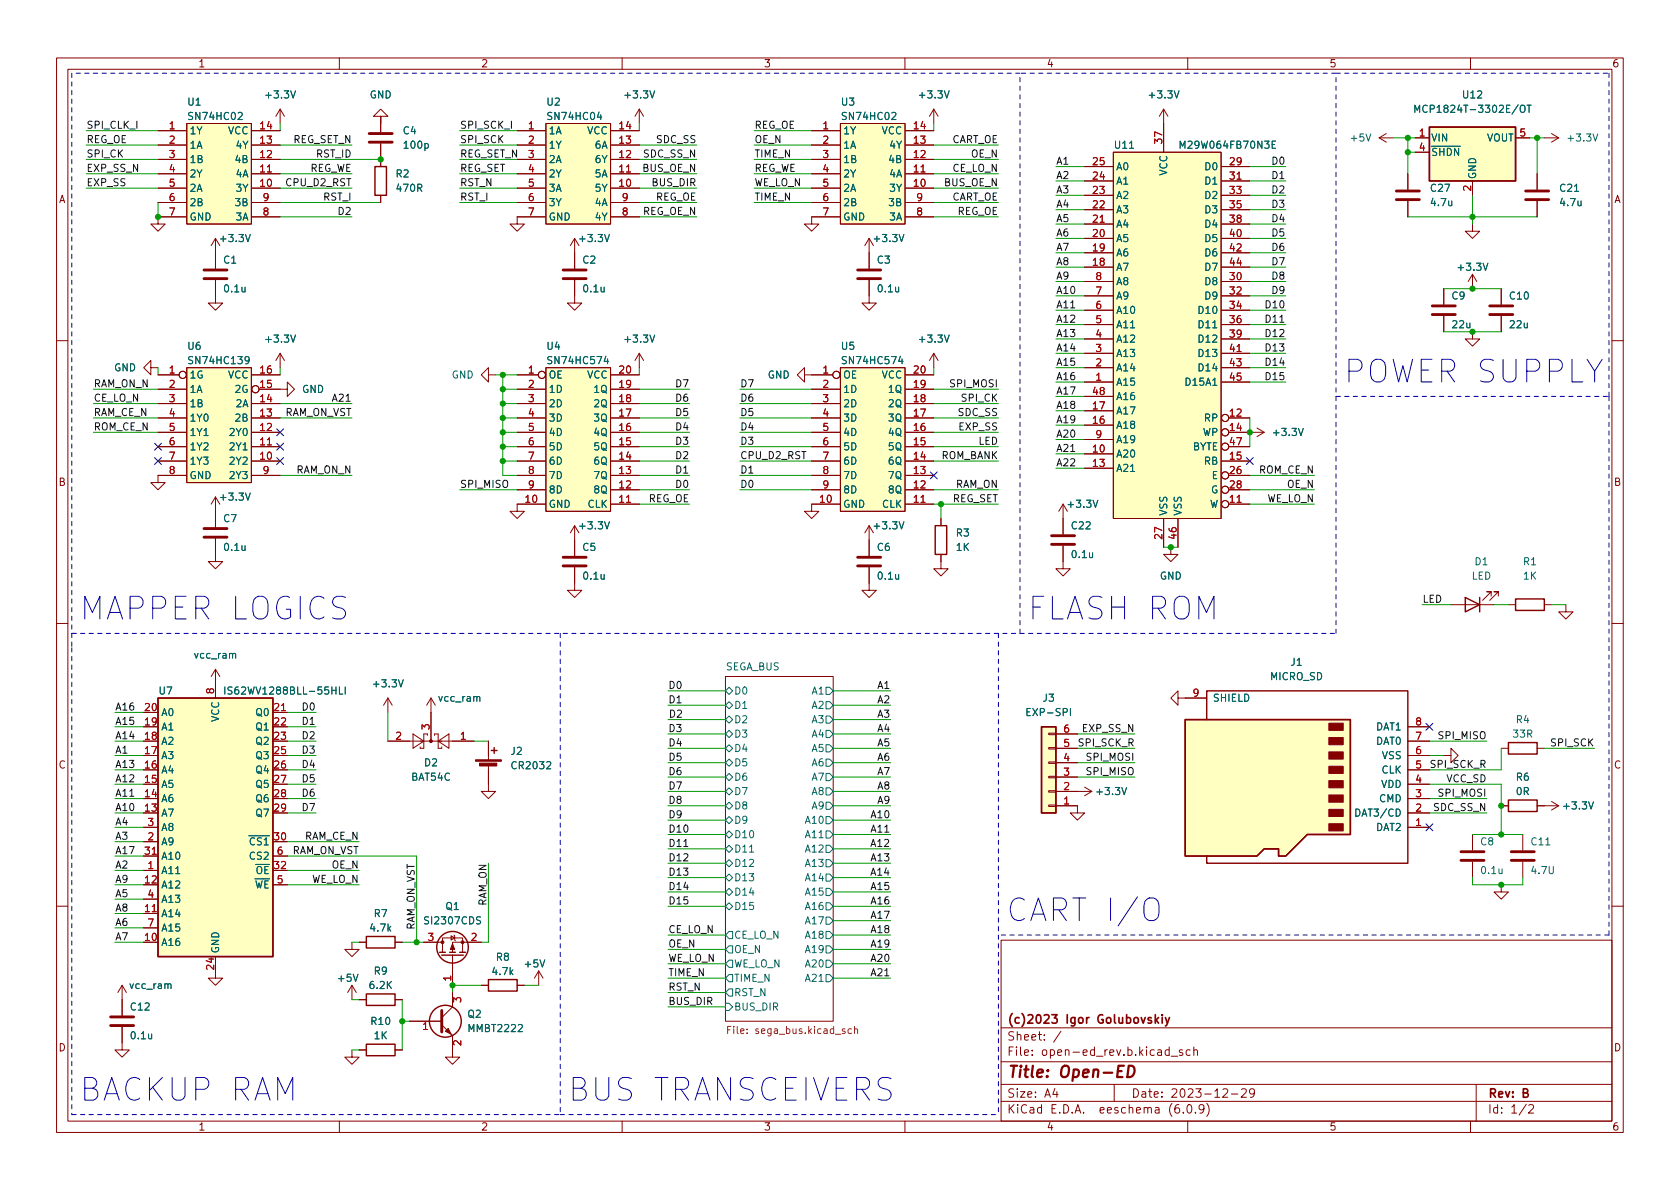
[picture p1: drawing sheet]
<svg xmlns="http://www.w3.org/2000/svg" width="297mm" height="210mm" viewBox="0 0 297 210" stroke-linecap="round" stroke-linejoin="round" font-family="sans-serif">
<defs><g id="words">
<g font-size="5.6" fill="#0000c2">
<text x="237.5" y="67.7">POWER SUPPLY</text>
<text x="14" y="109.6">MAPPER LOGICS</text>
<text x="181.6" y="109.6">FLASH ROM</text>
<text x="177.8" y="163">CART I/O</text>
<text x="14" y="194.7">BACKUP RAM</text>
<text x="100.3" y="194.7">BUS TRANSCEIVERS</text>
</g>
<text font-size="2.8" fill="#840000" x="178" y="190.6">Title: Open-ED</text>
<g font-size="2.1" fill="#840000">
<text x="178" y="184">Sheet: /</text>
<text x="178" y="181">(c)2023 Igor Golubovskiy</text>
<text x="178" y="186.7">File: open-ed_rev.b.kicad_sch</text>
<text x="178" y="196.9">KiCad E.D.A. eeschema (6.0.9)</text>
<text x="178" y="194.1">Size: A4</text>
<text x="200" y="194.1">Date: 2023-12-29</text>
<text x="263" y="194.1">Rev: B</text>
<text x="263" y="196.9">Id: 1/2</text>
</g>
<g font-size="1.8" fill="#840000">
<text x="35" y="11.9">1</text>
<text x="85" y="11.9">2</text>
<text x="135" y="11.9">3</text>
<text x="185" y="11.9">4</text>
<text x="235" y="11.9">5</text>
<text x="285" y="11.9">6</text>
<text x="10.3" y="35.9">A</text>
<text x="285.3" y="35.9">A</text>
<text x="10.3" y="85.9">B</text>
<text x="285.3" y="85.9">B</text>
<text x="10.3" y="135.9">C</text>
<text x="285.3" y="135.9">C</text>
<text x="10.3" y="185.9">D</text>
<text x="285.3" y="185.9">D</text>
<text x="35" y="199.9">1</text>
<text x="85" y="199.9">2</text>
<text x="135" y="199.9">3</text>
<text x="185" y="199.9">4</text>
<text x="235" y="199.9">5</text>
<text x="285" y="199.9">6</text>
</g>
<g font-size="1.8" fill="#006464">
<text x="47.2" y="17.4">+3.3V</text>
<text x="65.3" y="17.4">GND</text>
<text x="110.7" y="17.4">+3.3V</text>
<text x="162.8" y="17.4">+3.3V</text>
<text x="203.4" y="17.4">+3.3V</text>
<text x="258.7" y="17.4">U12</text>
<text x="33.2" y="18.7">U1</text>
<text x="33.4" y="23.7">1Y</text>
<text x="33.6" y="21.2">SN74HC02</text>
<text x="40.3" y="23.7">VCC</text>
<text x="71.3" y="23.7">C4</text>
<text x="96.7" y="18.7">U2</text>
<text x="96.9" y="23.7">1A</text>
<text x="97.1" y="21.2">SN74HC04</text>
<text x="103.8" y="23.7">VCC</text>
<text x="148.8" y="18.7">U3</text>
<text x="149" y="23.7">1Y</text>
<text x="149.2" y="21.2">SN74HC02</text>
<text x="155.9" y="23.7">VCC</text>
<text x="251.6" y="19.9">MCP1824T-3302E/OT</text>
<text x="33.4" y="26.3">1A</text>
<text x="33.4" y="28.8">1B</text>
<text x="41.8" y="28.8">4B</text>
<text x="41.9" y="26.3">4Y</text>
<text x="71.6" y="26.3">100p</text>
<text x="96.9" y="26.3">1Y</text>
<text x="96.9" y="28.8">2A</text>
<text x="105.3" y="26.3">6A</text>
<text x="105.4" y="28.8">6Y</text>
<text x="149" y="26.3">1A</text>
<text x="149" y="28.8">1B</text>
<text x="157.3" y="28.8">4B</text>
<text x="157.4" y="26.3">4Y</text>
<text x="197.2" y="26.3">U11</text>
<text x="209.2" y="26.3">M29W064FB70N3E</text>
<text x="239" y="25">+5V</text>
<text x="253" y="25">VIN</text>
<text x="253" y="27.6">~{SHDN}</text>
<text x="262.8" y="25">VOUT</text>
<text x="277.4" y="25">+3.3V</text>
<text x="33.4" y="31.4">2Y</text>
<text x="33.4" y="33.9">2A</text>
<text x="41.8" y="31.4">4A</text>
<text x="41.9" y="33.9">3Y</text>
<text x="70" y="31.4">R2</text>
<text x="70.3" y="33.9">470R</text>
<text x="96.9" y="31.4">2Y</text>
<text x="96.9" y="33.9">3A</text>
<text x="105.3" y="31.4">5A</text>
<text x="105.4" y="33.9">5Y</text>
<text x="149" y="31.4">2Y</text>
<text x="149" y="33.9">2A</text>
<text x="157.3" y="31.4">4A</text>
<text x="157.4" y="33.9">3Y</text>
<text x="197.3" y="35.2">A2</text>
<text x="197.3" y="32.6">A1</text>
<text x="197.3" y="30.1">A0</text>
<text x="206.4" y="31.1" transform="rotate(-90 206.4 31.1)">VCC</text>
<text x="213.2" y="30.1">D0</text>
<text x="213.2" y="32.6">D1</text>
<text x="213.2" y="35.2">D2</text>
<text x="253" y="33.9">C27</text>
<text x="261" y="31.7" transform="rotate(-90 261 31.7)">GND</text>
<text x="275.9" y="33.9">C21</text>
<text x="33.4" y="36.4">2B</text>
<text x="33.4" y="39">GND</text>
<text x="41.8" y="39">3A</text>
<text x="41.8" y="36.4">3B</text>
<text x="96.9" y="36.4">3Y</text>
<text x="96.9" y="39">GND</text>
<text x="105.3" y="36.4">4A</text>
<text x="105.4" y="39">4Y</text>
<text x="149" y="36.4">2B</text>
<text x="149" y="39">GND</text>
<text x="157.3" y="39">3A</text>
<text x="157.3" y="36.4">3B</text>
<text x="197.3" y="40.3">A4</text>
<text x="197.3" y="37.7">A3</text>
<text x="213.2" y="37.7">D3</text>
<text x="213.2" y="40.3">D4</text>
<text x="253.1" y="36.4">4.7u</text>
<text x="276" y="36.4">4.7u</text>
<text x="39.2" y="42.8">+3.3V</text>
<text x="39.6" y="46.6">C1</text>
<text x="102.7" y="42.8">+3.3V</text>
<text x="103.1" y="46.6">C2</text>
<text x="154.8" y="42.8">+3.3V</text>
<text x="155.1" y="46.6">C3</text>
<text x="197.3" y="47.9">A7</text>
<text x="197.3" y="45.3">A6</text>
<text x="197.3" y="42.8">A5</text>
<text x="213.2" y="42.8">D5</text>
<text x="213.2" y="45.3">D6</text>
<text x="213.2" y="47.9">D7</text>
<text x="258" y="47.9">+3.3V</text>
<text x="39.8" y="51.7">0.1u</text>
<text x="103.3" y="51.7">0.1u</text>
<text x="155.3" y="51.7">0.1u</text>
<text x="197.3" y="53">A9</text>
<text x="197.3" y="50.4">A8</text>
<text x="213.2" y="50.4">D8</text>
<text x="213.2" y="53">D9</text>
<text x="256.7" y="53">C9</text>
<text x="267" y="53">C10</text>
<text x="197.3" y="58">A11</text>
<text x="197.3" y="55.5">A10</text>
<text x="212.2" y="55.5">D10</text>
<text x="212.2" y="58">D11</text>
<text x="256.9" y="58">22u</text>
<text x="267" y="58">22u</text>
<text x="20.2" y="65.7">GND</text>
<text x="33.2" y="61.8">U6</text>
<text x="33.7" y="64.4">SN74HC139</text>
<text x="47.2" y="60.6">+3.3V</text>
<text x="96.7" y="61.8">U4</text>
<text x="97.2" y="64.4">SN74HC574</text>
<text x="110.7" y="60.6">+3.3V</text>
<text x="148.8" y="61.8">U5</text>
<text x="149.3" y="64.4">SN74HC574</text>
<text x="162.8" y="60.6">+3.3V</text>
<text x="197.3" y="65.7">A14</text>
<text x="197.3" y="63.1">A13</text>
<text x="197.3" y="60.6">A12</text>
<text x="212.2" y="60.6">D12</text>
<text x="212.2" y="63.1">D13</text>
<text x="212.2" y="65.7">D14</text>
<text x="33.4" y="66.9">1G</text>
<text x="33.4" y="69.5">1A</text>
<text x="40.3" y="66.9">VCC</text>
<text x="41.7" y="69.5">2G</text>
<text x="53.4" y="69.5">GND</text>
<text x="79.8" y="66.9">GND</text>
<text x="96.9" y="66.9">OE</text>
<text x="96.9" y="69.5">1D</text>
<text x="103.8" y="66.9">VCC</text>
<text x="105.2" y="69.5">1Q</text>
<text x="135.7" y="66.9">GND</text>
<text x="149" y="66.9">OE</text>
<text x="149" y="69.5">1D</text>
<text x="155.9" y="66.9">VCC</text>
<text x="157.2" y="69.5">1Q</text>
<text x="197.3" y="68.2">A15</text>
<text x="197.3" y="70.7">A16</text>
<text x="210" y="68.2">D15A1</text>
<text x="33.4" y="72">1B</text>
<text x="33.4" y="74.5">1Y0</text>
<text x="33.4" y="77.1">1Y1</text>
<text x="40.9" y="77.1">2Y0</text>
<text x="41.8" y="74.5">2B</text>
<text x="41.8" y="72">2A</text>
<text x="96.9" y="72">2D</text>
<text x="96.9" y="74.5">3D</text>
<text x="96.9" y="77.1">4D</text>
<text x="105.2" y="77.1">4Q</text>
<text x="105.2" y="74.5">3Q</text>
<text x="105.2" y="72">2Q</text>
<text x="149" y="72">2D</text>
<text x="149" y="74.5">3D</text>
<text x="149" y="77.1">4D</text>
<text x="157.2" y="77.1">4Q</text>
<text x="157.2" y="74.5">3Q</text>
<text x="157.2" y="72">2Q</text>
<text x="197.3" y="75.8">A18</text>
<text x="197.3" y="73.3">A17</text>
<text x="212.6" y="77.1">WP</text>
<text x="213" y="74.5">RP</text>
<text x="225.4" y="77.1">+3.3V</text>
<text x="33.4" y="79.6">1Y2</text>
<text x="33.4" y="82.2">1Y3</text>
<text x="40.9" y="82.2">2Y2</text>
<text x="40.9" y="79.6">2Y1</text>
<text x="96.9" y="79.6">5D</text>
<text x="96.9" y="82.2">6D</text>
<text x="105.2" y="82.2">6Q</text>
<text x="105.2" y="79.6">5Q</text>
<text x="149" y="79.6">5D</text>
<text x="149" y="82.2">6D</text>
<text x="157.2" y="82.2">6Q</text>
<text x="157.2" y="79.6">5Q</text>
<text x="197.3" y="80.9">A20</text>
<text x="197.3" y="83.4">A21</text>
<text x="197.3" y="78.4">A19</text>
<text x="210.8" y="79.6">BYTE</text>
<text x="212.9" y="82.2">RB</text>
<text x="33.4" y="84.7">GND</text>
<text x="39.2" y="88.5">+3.3V</text>
<text x="40.9" y="84.7">2Y3</text>
<text x="96.9" y="89.8">GND</text>
<text x="96.9" y="84.7">7D</text>
<text x="96.9" y="87.2">8D</text>
<text x="103.9" y="89.8">CLK</text>
<text x="105.2" y="87.2">8Q</text>
<text x="105.2" y="84.7">7Q</text>
<text x="149" y="89.8">GND</text>
<text x="149" y="84.7">7D</text>
<text x="149" y="87.2">8D</text>
<text x="156" y="89.8">CLK</text>
<text x="157.2" y="87.2">8Q</text>
<text x="157.2" y="84.7">7Q</text>
<text x="189.1" y="89.8">+3.3V</text>
<text x="213.8" y="89.8">W</text>
<text x="214.1" y="87.2">G</text>
<text x="214.3" y="84.7">E</text>
<text x="39.6" y="92.3">C7</text>
<text x="102.7" y="93.6">+3.3V</text>
<text x="154.8" y="93.6">+3.3V</text>
<text x="169.1" y="94.9">R3</text>
<text x="189.5" y="93.6">C22</text>
<text x="206.4" y="91.3" transform="rotate(-90 206.4 91.3)">VSS</text>
<text x="208.9" y="91.3" transform="rotate(-90 208.9 91.3)">VSS</text>
<text x="39.8" y="97.4">0.1u</text>
<text x="103.1" y="97.4">C5</text>
<text x="155.1" y="97.4">C6</text>
<text x="169.1" y="97.4">1K</text>
<text x="189.6" y="98.7">0.1u</text>
<text x="260.8" y="99.9">D1</text>
<text x="269.4" y="99.9">R1</text>
<text x="103.3" y="102.5">0.1u</text>
<text x="155.3" y="102.5">0.1u</text>
<text x="205" y="102.5">GND</text>
<text x="260.2" y="102.5">LED</text>
<text x="269.4" y="102.5">1K</text>
<text x="34.5" y="116.5">vcc_ram</text>
<text x="128.2" y="118.5">SEGA_BUS</text>
<text x="228.3" y="117.7">J1</text>
<text x="28.2" y="122.8">U7</text>
<text x="40.8" y="122.8">IS62WV1288BLL-55HLI</text>
<text x="66.2" y="121.5">+3.3V</text>
<text x="77.7" y="124.1">vcc_ram</text>
<text x="129.7" y="122.8">D0</text>
<text x="129.7" y="125.3">D1</text>
<text x="143.6" y="125.3">A2</text>
<text x="143.6" y="122.8">A1</text>
<text x="184.4" y="124.1">J3</text>
<text x="214.4" y="124.1">SHIELD</text>
<text x="224.6" y="120.3">MICRO_SD</text>
<text x="28.4" y="131.7">A2</text>
<text x="28.4" y="129.2">A1</text>
<text x="28.4" y="126.6">A0</text>
<text x="38.7" y="127.7" transform="rotate(-90 38.7 127.7)">VCC</text>
<text x="45.4" y="126.6">Q0</text>
<text x="45.4" y="129.2">Q1</text>
<text x="45.4" y="131.7">Q2</text>
<text x="129.7" y="130.4">D3</text>
<text x="129.7" y="127.9">D2</text>
<text x="143.6" y="130.4">A4</text>
<text x="143.6" y="127.9">A3</text>
<text x="181.9" y="126.6">EXP-SPI</text>
<text x="243.3" y="131.7">DAT0</text>
<text x="243.3" y="129.2">DAT1</text>
<text x="267.6" y="130.4">33R</text>
<text x="268.1" y="127.9">R4</text>
<text x="28.4" y="136.8">A4</text>
<text x="28.4" y="134.2">A3</text>
<text x="45.4" y="134.2">Q3</text>
<text x="45.4" y="136.8">Q4</text>
<text x="75.1" y="135.5">D2</text>
<text x="90.4" y="133.5">J2</text>
<text x="90.7" y="136">CR2032</text>
<text x="129.7" y="135.5">D5</text>
<text x="129.7" y="133">D4</text>
<text x="143.6" y="135.5">A6</text>
<text x="143.6" y="133">A5</text>
<text x="244.3" y="136.8">CLK</text>
<text x="244.4" y="134.2">VSS</text>
<text x="28.4" y="141.9">A6</text>
<text x="28.4" y="139.3">A5</text>
<text x="45.4" y="139.3">Q5</text>
<text x="45.4" y="141.9">Q6</text>
<text x="72.8" y="138">BAT54C</text>
<text x="129.7" y="143.1">D8</text>
<text x="129.7" y="138">D6</text>
<text x="129.7" y="140.6">D7</text>
<text x="143.6" y="143.1">A9</text>
<text x="143.6" y="140.6">A8</text>
<text x="143.6" y="138">A7</text>
<text x="194.1" y="140.6">+3.3V</text>
<text x="243.9" y="141.9">CMD</text>
<text x="244.2" y="139.3">VDD</text>
<text x="268.1" y="138">R6</text>
<text x="268.1" y="140.6">0R</text>
<text x="276.7" y="143.1">+3.3V</text>
<text x="28.4" y="144.4">A7</text>
<text x="28.4" y="149.5">A9</text>
<text x="28.4" y="146.9">A8</text>
<text x="42.9" y="149.5">~{CS1}</text>
<text x="45.4" y="144.4">Q7</text>
<text x="129.7" y="145.7">D9</text>
<text x="129.7" y="148.2">D10</text>
<text x="142.6" y="148.2">A11</text>
<text x="142.6" y="145.7">A10</text>
<text x="240.2" y="144.4">DAT3/CD</text>
<text x="243.3" y="146.9">DAT2</text>
<text x="261.8" y="149.5">C8</text>
<text x="270.8" y="149.5">C11</text>
<text x="28.4" y="154.6">A11</text>
<text x="28.4" y="152">A10</text>
<text x="43.8" y="154.6">~{OE}</text>
<text x="44.3" y="152">CS2</text>
<text x="129.7" y="150.7">D11</text>
<text x="129.7" y="153.3">D12</text>
<text x="129.7" y="155.8">D13</text>
<text x="142.6" y="150.7">A12</text>
<text x="142.6" y="153.3">A13</text>
<text x="142.6" y="155.8">A14</text>
<text x="262" y="154.6">0.1u</text>
<text x="270.9" y="154.6">4.7U</text>
<text x="28.4" y="157.1">A12</text>
<text x="28.4" y="159.6">A13</text>
<text x="43.5" y="157.1">~{WE}</text>
<text x="78.8" y="160.9">Q1</text>
<text x="129.7" y="158.4">D14</text>
<text x="129.7" y="160.9">D15</text>
<text x="142.6" y="158.4">A15</text>
<text x="142.6" y="160.9">A16</text>
<text x="28.4" y="167.3">A16</text>
<text x="28.4" y="162.2">A14</text>
<text x="28.4" y="164.7">A15</text>
<text x="65.6" y="164.7">4.7k</text>
<text x="66.2" y="162.2">R7</text>
<text x="75.3" y="163.4">SI2307CDS</text>
<text x="129.7" y="166">CE_LO_N</text>
<text x="142.6" y="166">A18</text>
<text x="142.6" y="163.4">A17</text>
<text x="38.7" y="168.7" transform="rotate(-90 38.7 168.7)">GND</text>
<text x="59.9" y="173.6">+5V</text>
<text x="66.2" y="172.3">R9</text>
<text x="87.2" y="172.4">4.7k</text>
<text x="87.8" y="169.9">R8</text>
<text x="92.9" y="171.1">+5V</text>
<text x="129.7" y="173.6">TIME_N</text>
<text x="129.7" y="171.1">WE_LO_N</text>
<text x="129.7" y="168.5">OE_N</text>
<text x="142.6" y="171.1">A20</text>
<text x="142.6" y="173.6">A21</text>
<text x="142.6" y="168.5">A19</text>
<text x="23.1" y="174.9">vcc_ram</text>
<text x="23.2" y="178.7">C12</text>
<text x="65.4" y="174.9">6.2K</text>
<text x="82.7" y="180">Q2</text>
<text x="129.7" y="176.1">RST_N</text>
<text x="129.7" y="178.7">BUS_DIR</text>
<text x="23.3" y="183.8">0.1u</text>
<text x="65.7" y="181.2">R10</text>
<text x="66.2" y="183.8">1K</text>
<text x="83" y="182.5">MMBT2222</text>
</g>
<g font-size="1.8" fill="#0f0f0f">
<text x="15.2" y="22.8">SPI_CLK_I</text>
<text x="81.3" y="22.8">SPI_SCK_I</text>
<text x="133.3" y="22.8">REG_OE</text>
<text x="15.2" y="27.8">SPI_CK</text>
<text x="15.2" y="25.3">REG_OE</text>
<text x="51.7" y="25.3">REG_SET_N</text>
<text x="55.9" y="27.8">RST_ID</text>
<text x="81.3" y="25.3">SPI_SCK</text>
<text x="81.3" y="27.8">REG_SET_N</text>
<text x="113.9" y="27.8">SDC_SS_N</text>
<text x="116.1" y="25.3">SDC_SS</text>
<text x="133.3" y="27.8">TIME_N</text>
<text x="133.3" y="25.3">OE_N</text>
<text x="168.1" y="25.3">CART_OE</text>
<text x="171.7" y="27.8">OE_N</text>
<text x="186.7" y="29.1">A1</text>
<text x="225.1" y="29.1">D0</text>
<text x="15.2" y="30.4">EXP_SS_N</text>
<text x="15.2" y="32.9">EXP_SS</text>
<text x="50.7" y="32.9">CPU_D2_RST</text>
<text x="54.6" y="30.4">REG_WE</text>
<text x="57.2" y="35.5">RST_I</text>
<text x="81.3" y="30.4">REG_SET</text>
<text x="81.3" y="32.9">RST_N</text>
<text x="81.3" y="35.5">RST_I</text>
<text x="113.7" y="30.4">BUS_OE_N</text>
<text x="115.4" y="32.9">BUS_DIR</text>
<text x="115.8" y="35.5">REG_OE</text>
<text x="133.3" y="35.5">TIME_N</text>
<text x="133.3" y="32.9">WE_LO_N</text>
<text x="133.3" y="30.4">REG_WE</text>
<text x="167" y="32.9">BUS_OE_N</text>
<text x="168.1" y="35.5">CART_OE</text>
<text x="168.4" y="30.4">CE_LO_N</text>
<text x="186.7" y="34.2">A3</text>
<text x="186.7" y="31.6">A2</text>
<text x="225.1" y="31.6">D1</text>
<text x="225.1" y="34.2">D2</text>
<text x="60" y="38">D2</text>
<text x="113.6" y="38">REG_OE_N</text>
<text x="169.2" y="38">REG_OE</text>
<text x="186.7" y="41.8">A6</text>
<text x="186.7" y="39.3">A5</text>
<text x="186.7" y="36.7">A4</text>
<text x="225.1" y="41.8">D5</text>
<text x="225.1" y="39.3">D4</text>
<text x="225.1" y="36.7">D3</text>
<text x="186.7" y="44.3">A7</text>
<text x="186.7" y="46.9">A8</text>
<text x="225.1" y="44.3">D6</text>
<text x="225.1" y="46.9">D7</text>
<text x="186.7" y="52">A10</text>
<text x="186.7" y="49.4">A9</text>
<text x="225.1" y="52">D9</text>
<text x="225.1" y="49.4">D8</text>
<text x="186.7" y="59.6">A13</text>
<text x="186.7" y="57">A12</text>
<text x="186.7" y="54.5">A11</text>
<text x="224.1" y="54.5">D10</text>
<text x="224.1" y="59.6">D12</text>
<text x="224.1" y="57">D11</text>
<text x="186.7" y="62.1">A14</text>
<text x="186.7" y="64.7">A15</text>
<text x="224.1" y="64.7">D14</text>
<text x="224.1" y="62.1">D13</text>
<text x="16.5" y="68.5">RAM_ON_N</text>
<text x="16.5" y="71">CE_LO_N</text>
<text x="59" y="71">A21</text>
<text x="119.7" y="71">D6</text>
<text x="119.7" y="68.5">D7</text>
<text x="130.8" y="71">D6</text>
<text x="130.8" y="68.5">D7</text>
<text x="168.2" y="68.5">SPI_MOSI</text>
<text x="170.1" y="71">SPI_CK</text>
<text x="186.7" y="69.7">A17</text>
<text x="186.7" y="67.2">A16</text>
<text x="224.1" y="67.2">D15</text>
<text x="16.5" y="73.6">RAM_CE_N</text>
<text x="16.5" y="76.1">ROM_CE_N</text>
<text x="50.1" y="73.6">RAM_ON_VST</text>
<text x="119.7" y="76.1">D4</text>
<text x="119.7" y="73.6">D5</text>
<text x="130.8" y="76.1">D4</text>
<text x="130.8" y="73.6">D5</text>
<text x="169.5" y="73.6">SDC_SS</text>
<text x="169.6" y="76.1">EXP_SS</text>
<text x="186.7" y="77.4">A20</text>
<text x="186.7" y="72.3">A18</text>
<text x="186.7" y="74.8">A19</text>
<text x="52.3" y="83.7">RAM_ON_N</text>
<text x="119.7" y="78.6">D3</text>
<text x="119.7" y="83.7">D1</text>
<text x="119.7" y="81.2">D2</text>
<text x="130.8" y="83.7">D1</text>
<text x="130.8" y="81.2">CPU_D2_RST</text>
<text x="130.8" y="78.6">D3</text>
<text x="166.3" y="81.2">ROM_BANK</text>
<text x="173" y="78.6">LED</text>
<text x="186.7" y="82.4">A22</text>
<text x="186.7" y="79.9">A21</text>
<text x="222.6" y="83.7">ROM_CE_N</text>
<text x="81.3" y="86.3">SPI_MISO</text>
<text x="114.5" y="88.8">REG_OE</text>
<text x="119.7" y="86.3">D0</text>
<text x="130.8" y="86.3">D0</text>
<text x="168.3" y="88.8">REG_SET</text>
<text x="168.9" y="86.3">RAM_ON</text>
<text x="223.9" y="88.8">WE_LO_N</text>
<text x="227.6" y="86.3">OE_N</text>
<text x="251.5" y="106.6">LED</text>
<text x="20.3" y="125.6">A16</text>
<text x="53.6" y="125.6">D0</text>
<text x="118.1" y="124.4">D1</text>
<text x="118.1" y="121.8">D0</text>
<text x="155.2" y="124.4">A2</text>
<text x="155.2" y="121.8">A1</text>
<text x="20.3" y="130.7">A14</text>
<text x="20.3" y="128.2">A15</text>
<text x="53.6" y="130.7">D2</text>
<text x="53.6" y="128.2">D1</text>
<text x="118.1" y="132">D4</text>
<text x="118.1" y="129.4">D3</text>
<text x="118.2" y="126.9">D2</text>
<text x="155.2" y="129.4">A4</text>
<text x="155.2" y="132">A5</text>
<text x="155.2" y="126.9">A3</text>
<text x="190.8" y="132">SPI_SCK_R</text>
<text x="191.5" y="129.4">EXP_SS_N</text>
<text x="254.5" y="130.7">SPI_MISO</text>
<text x="274.4" y="132">SPI_SCK</text>
<text x="20.3" y="135.8">A13</text>
<text x="20.3" y="133.2">A1</text>
<text x="53.6" y="135.8">D4</text>
<text x="53.6" y="133.2">D3</text>
<text x="118.1" y="134.5">D5</text>
<text x="118.1" y="137.1">D6</text>
<text x="155.2" y="137.1">A7</text>
<text x="155.2" y="134.5">A6</text>
<text x="192.3" y="134.5">SPI_MOSI</text>
<text x="192.3" y="137.1">SPI_MISO</text>
<text x="253.1" y="135.8">SPI_SCK_R</text>
<text x="20.3" y="140.9">A11</text>
<text x="20.3" y="138.3">A12</text>
<text x="20.3" y="143.4">A10</text>
<text x="53.6" y="138.3">D5</text>
<text x="53.6" y="140.9">D6</text>
<text x="53.6" y="143.4">D7</text>
<text x="118.1" y="139.6">D7</text>
<text x="118.1" y="142.1">D8</text>
<text x="155.2" y="139.6">A8</text>
<text x="155.2" y="142.1">A9</text>
<text x="253.6" y="143.4">SDC_SS_N</text>
<text x="254.5" y="140.9">SPI_MOSI</text>
<text x="255.7" y="138.3">VCC_SD</text>
<text x="20.3" y="148.5">A3</text>
<text x="20.3" y="145.9">A4</text>
<text x="53.8" y="148.5">RAM_CE_N</text>
<text x="118.1" y="147.2">D10</text>
<text x="118.1" y="144.7">D9</text>
<text x="118.1" y="149.8">D11</text>
<text x="154.2" y="149.8">A12</text>
<text x="154.2" y="147.2">A11</text>
<text x="154.2" y="144.7">A10</text>
<text x="20.3" y="153.6">A2</text>
<text x="20.3" y="151">A17</text>
<text x="51.4" y="151">RAM_ON_VST</text>
<text x="58.7" y="153.6">OE_N</text>
<text x="118.1" y="152.3">D12</text>
<text x="118.1" y="154.8">D13</text>
<text x="154.2" y="154.8">A14</text>
<text x="154.2" y="152.3">A13</text>
<text x="20.3" y="158.6">A5</text>
<text x="20.3" y="156.1">A9</text>
<text x="20.3" y="161.2">A8</text>
<text x="54.9" y="156.1">WE_LO_N</text>
<text x="86" y="160.3" transform="rotate(-90 86 160.3)">RAM_ON</text>
<text x="118.1" y="157.4">D14</text>
<text x="118.1" y="159.9">D15</text>
<text x="154.2" y="157.4">A15</text>
<text x="154.2" y="159.9">A16</text>
<text x="20.3" y="166.3">A7</text>
<text x="20.3" y="163.7">A6</text>
<text x="73.3" y="164.7" transform="rotate(-90 73.3 164.7)">RAM_ON_VST</text>
<text x="118.1" y="165">CE_LO_N</text>
<text x="118.1" y="167.5">OE_N</text>
<text x="154.2" y="162.5">A17</text>
<text x="154.2" y="165">A18</text>
<text x="154.2" y="167.5">A19</text>
<text x="118.1" y="172.6">TIME_N</text>
<text x="118.1" y="170.1">WE_LO_N</text>
<text x="154.2" y="172.6">A21</text>
<text x="154.2" y="170.1">A20</text>
<text x="118.1" y="175.2">RST_N</text>
<text x="118.1" y="177.7">BUS_DIR</text>
</g>
<g font-size="1.8" fill="#a90000">
<text x="29.9" y="22.9">1</text>
<text x="46" y="22.9">14</text>
<text x="93.4" y="22.9">1</text>
<text x="109.5" y="22.9">14</text>
<text x="145.5" y="22.9">1</text>
<text x="161.6" y="22.9">14</text>
<text x="29.9" y="25.4">2</text>
<text x="29.9" y="27.9">3</text>
<text x="46" y="27.9">12</text>
<text x="46" y="25.4">13</text>
<text x="93.4" y="25.4">2</text>
<text x="93.4" y="27.9">3</text>
<text x="109.5" y="27.9">12</text>
<text x="109.5" y="25.4">13</text>
<text x="145.5" y="25.4">2</text>
<text x="145.5" y="27.9">3</text>
<text x="161.6" y="27.9">12</text>
<text x="161.6" y="25.4">13</text>
<text x="193.3" y="29.2">25</text>
<text x="205.5" y="25.3" transform="rotate(-90 205.5 25.3)">37</text>
<text x="217.5" y="29.2">29</text>
<text x="251" y="24.1">1</text>
<text x="251" y="26.7">4</text>
<text x="268.7" y="24.1">5</text>
<text x="29.9" y="30.5">4</text>
<text x="29.9" y="33">5</text>
<text x="29.9" y="35.6">6</text>
<text x="46" y="33">10</text>
<text x="46" y="30.5">11</text>
<text x="46.5" y="35.6">9</text>
<text x="93.4" y="30.5">4</text>
<text x="93.4" y="33">5</text>
<text x="93.4" y="35.6">6</text>
<text x="109.5" y="33">10</text>
<text x="109.5" y="30.5">11</text>
<text x="110" y="35.6">9</text>
<text x="145.5" y="30.5">4</text>
<text x="145.5" y="33">5</text>
<text x="145.5" y="35.6">6</text>
<text x="161.6" y="33">10</text>
<text x="161.6" y="30.5">11</text>
<text x="162.1" y="35.6">9</text>
<text x="193.3" y="34.3">23</text>
<text x="193.3" y="31.7">24</text>
<text x="217.5" y="31.7">31</text>
<text x="217.5" y="34.3">33</text>
<text x="260.1" y="33.8" transform="rotate(-90 260.1 33.8)">2</text>
<text x="29.9" y="38.1">7</text>
<text x="46.5" y="38.1">8</text>
<text x="93.4" y="38.1">7</text>
<text x="110" y="38.1">8</text>
<text x="145.5" y="38.1">7</text>
<text x="162.1" y="38.1">8</text>
<text x="193.3" y="41.9">20</text>
<text x="193.3" y="39.4">21</text>
<text x="193.3" y="36.8">22</text>
<text x="217.5" y="36.8">35</text>
<text x="217.5" y="39.4">38</text>
<text x="217.5" y="41.9">40</text>
<text x="193.3" y="47">18</text>
<text x="193.3" y="44.4">19</text>
<text x="217.5" y="44.4">42</text>
<text x="217.5" y="47">44</text>
<text x="193.8" y="52.1">7</text>
<text x="193.8" y="49.5">8</text>
<text x="217.5" y="49.5">30</text>
<text x="217.5" y="52.1">32</text>
<text x="193.8" y="59.7">4</text>
<text x="193.8" y="57.1">5</text>
<text x="193.8" y="54.6">6</text>
<text x="217.5" y="54.6">34</text>
<text x="217.5" y="57.1">36</text>
<text x="217.5" y="59.7">39</text>
<text x="193.8" y="64.8">2</text>
<text x="193.8" y="62.2">3</text>
<text x="217.5" y="62.2">41</text>
<text x="217.5" y="64.8">43</text>
<text x="29.9" y="66">1</text>
<text x="29.9" y="68.6">2</text>
<text x="29.9" y="71.1">3</text>
<text x="46" y="71.1">14</text>
<text x="46" y="68.6">15</text>
<text x="46" y="66">16</text>
<text x="93.4" y="66">1</text>
<text x="93.4" y="68.6">2</text>
<text x="93.4" y="71.1">3</text>
<text x="109.5" y="71.1">18</text>
<text x="109.5" y="68.6">19</text>
<text x="109.5" y="66">20</text>
<text x="145.5" y="66">1</text>
<text x="145.5" y="68.6">2</text>
<text x="145.5" y="71.1">3</text>
<text x="161.6" y="71.1">18</text>
<text x="161.6" y="68.6">19</text>
<text x="161.6" y="66">20</text>
<text x="193.3" y="69.8">48</text>
<text x="193.8" y="67.3">1</text>
<text x="217.5" y="67.3">45</text>
<text x="29.9" y="73.7">4</text>
<text x="29.9" y="76.2">5</text>
<text x="46" y="76.2">12</text>
<text x="46" y="73.7">13</text>
<text x="93.4" y="73.7">4</text>
<text x="93.4" y="76.2">5</text>
<text x="109.5" y="76.2">16</text>
<text x="109.5" y="73.7">17</text>
<text x="145.5" y="73.7">4</text>
<text x="145.5" y="76.2">5</text>
<text x="161.6" y="76.2">16</text>
<text x="161.6" y="73.7">17</text>
<text x="193.3" y="74.9">16</text>
<text x="193.3" y="72.4">17</text>
<text x="193.8" y="77.5">9</text>
<text x="217.5" y="73.7">12</text>
<text x="217.5" y="76.2">14</text>
<text x="29.9" y="78.7">6</text>
<text x="29.9" y="81.3">7</text>
<text x="29.9" y="83.8">8</text>
<text x="46" y="81.3">10</text>
<text x="46" y="78.7">11</text>
<text x="46.5" y="83.8">9</text>
<text x="93.4" y="78.7">6</text>
<text x="93.4" y="81.3">7</text>
<text x="93.4" y="83.8">8</text>
<text x="109.5" y="83.8">13</text>
<text x="109.5" y="81.3">14</text>
<text x="109.5" y="78.7">15</text>
<text x="145.5" y="78.7">6</text>
<text x="145.5" y="81.3">7</text>
<text x="145.5" y="83.8">8</text>
<text x="161.6" y="83.8">13</text>
<text x="161.6" y="81.3">14</text>
<text x="161.6" y="78.7">15</text>
<text x="193.3" y="80">10</text>
<text x="193.3" y="82.5">13</text>
<text x="217.5" y="81.3">15</text>
<text x="217.5" y="83.8">26</text>
<text x="217.5" y="78.7">47</text>
<text x="93" y="88.9">10</text>
<text x="93.4" y="86.4">9</text>
<text x="109.5" y="88.9">11</text>
<text x="109.5" y="86.4">12</text>
<text x="145" y="88.9">10</text>
<text x="145.5" y="86.4">9</text>
<text x="161.6" y="88.9">11</text>
<text x="161.6" y="86.4">12</text>
<text x="217.5" y="88.9">11</text>
<text x="217.5" y="86.4">28</text>
<text x="205.5" y="95.3" transform="rotate(-90 205.5 95.3)">27</text>
<text x="208" y="95.3" transform="rotate(-90 208 95.3)">46</text>
<text x="25.7" y="125.7">20</text>
<text x="37.8" y="122.7" transform="rotate(-90 37.8 122.7)">8</text>
<text x="48.5" y="125.7">21</text>
<text x="211" y="123.2">9</text>
<text x="25.7" y="130.8">18</text>
<text x="25.7" y="128.3">19</text>
<text x="48.5" y="128.3">22</text>
<text x="48.5" y="130.8">23</text>
<text x="70" y="130.8">2</text>
<text x="75.9" y="129" transform="rotate(-90 75.9 129)">3</text>
<text x="81.4" y="130.8">1</text>
<text x="188.1" y="129.5">6</text>
<text x="250.3" y="130.8">7</text>
<text x="250.3" y="128.3">8</text>
<text x="25.7" y="135.9">16</text>
<text x="25.7" y="133.3">17</text>
<text x="48.5" y="133.3">25</text>
<text x="48.5" y="135.9">26</text>
<text x="188.1" y="137.2">3</text>
<text x="188.1" y="134.6">4</text>
<text x="188.1" y="132.1">5</text>
<text x="250.3" y="135.9">5</text>
<text x="250.3" y="133.3">6</text>
<text x="25.7" y="143.5">13</text>
<text x="25.7" y="141">14</text>
<text x="25.7" y="138.4">15</text>
<text x="48.5" y="138.4">27</text>
<text x="48.5" y="141">28</text>
<text x="48.5" y="143.5">29</text>
<text x="188.1" y="142.2">1</text>
<text x="188.1" y="139.7">2</text>
<text x="250.3" y="143.5">2</text>
<text x="250.3" y="141">3</text>
<text x="250.3" y="138.4">4</text>
<text x="26.2" y="148.6">2</text>
<text x="26.2" y="146">3</text>
<text x="48.5" y="148.6">30</text>
<text x="250.3" y="146">1</text>
<text x="25.7" y="151.1">31</text>
<text x="26.2" y="153.7">1</text>
<text x="48.5" y="153.7">32</text>
<text x="49" y="151.1">6</text>
<text x="25.7" y="161.3">11</text>
<text x="25.7" y="156.2">12</text>
<text x="26.2" y="158.7">4</text>
<text x="49" y="156.2">5</text>
<text x="25.7" y="166.4">10</text>
<text x="26.2" y="163.8">7</text>
<text x="75.7" y="166.4">3</text>
<text x="83.3" y="166.4">2</text>
<text x="37.8" y="171.4" transform="rotate(-90 37.8 171.4)">24</text>
<text x="79.8" y="173.5" transform="rotate(-90 79.8 173.5)">1</text>
<text x="81.5" y="177.3" transform="rotate(-90 81.5 177.3)">3</text>
<text x="74.8" y="182.1">1</text>
<text x="81.5" y="184.9" transform="rotate(-90 81.5 184.9)">2</text>
</g>
<text font-size="1.8" fill="#725600" x="129.5" y="182.8">File: sega_bus.kicad_sch</text>
</g></defs>
<g fill="none" stroke="#840000" stroke-width=".18">
<path d="M10 10.2h277v190.1h-277zM12 12.2h273v186.1h-273zM49.5 19.3l-.7 1.3M49.5 19.3v2.5M49.5 19.3l.8 1.3M60 10.2v2M110 10.2v2M113 19.3v2.5M113 19.3l-.7 1.3M113 19.3l.8 1.3M160 10.2v2M165.1 19.3l-.8 1.3"/>
<path d="M165.1 19.3v2.5M165.1 19.3l.8 1.3M205.7 19.3v7.5M205.7 19.3l-.7 1.3M205.7 19.3l.8 1.3M210 10.2v2M260 10.2v2M27.9 23.1h5M27.9 33.3h5M27.9 30.7h5M27.9 28.2h5M27.9 25.6h5"/>
<path d="M27.9 35.8h5M32.9 38.3h-5v1.3h1.3l-1.3 1.3-1.2-1.3h1.2M33 21.8h11.4v17.8h-11.4zM44.5 23.1h5M44.5 33.3h5M44.5 30.7h5M44.5 28.2h5M44.5 25.6h5M44.5 35.8h5M44.5 38.3h5M67.3 21.8v-1.2h-1.3l1.3-1.3 1.3 1.3h-1.3v2.8M67.3 25.4v4.1"/>
<path d="M67.3 34.5v1.3M91.4 23.1h5M91.4 33.3h5M91.4 30.7h5M91.4 28.2h5M91.4 25.6h5M91.4 35.8h5M96.4 38.3h-5v1.3h1.3l-1.3 1.3-1.2-1.3h1.2M96.5 21.8h11.4v17.8h-11.4zM108 23.1h5M108 33.3h5M108 30.7h5"/>
<path d="M108 28.2h5M108 25.6h5M108 35.8h5M108 38.3h5M143.5 23.1h5M143.5 33.3h5M143.5 30.7h5M143.5 28.2h5M143.5 25.6h5M143.5 35.8h5M148.5 38.3h-5v1.3h1.3l-1.3 1.3-1.3-1.3h1.3M148.6 21.8h11.4v17.8h-11.4z"/>
<path d="M160.1 23.1h5M160.1 33.3h5M160.1 30.7h5M160.1 28.2h5M160.1 25.6h5M160.1 35.8h5M160.1 38.3h5M191.8 39.6h5M191.8 37.1h5M191.8 34.5h5M191.8 32h5M191.8 29.5h5"/>
<path d="M196.8 26.9h19.1v64.8h-19.1zM216 39.6h5M216 37.1h5M216 34.5h5M216 32h5M216 29.5h5M243.8 24.4h2.6M243.8 24.4l1.3 .7M245.1 23.6l-1.3 .8M248.9 30.7v2.8M248.9 35.6v2.7M250.2 24.4h2.5"/>
<path d="M250.2 26.9h2.5M260.3 39.6v1.3h1.3l-1.3 1.3-1.2-1.3h1.2M260.3 32v2.5M268 24.4h2.5M271.8 30.7v2.8M271.8 35.6v2.7M273 24.4h2.6M274.3 23.6l1.3 .8M275.6 24.4l-1.3 .7M38.1 49.5v4.1h1.3l-1.3 1.3-1.3-1.3h1.3M38.1 42.2v5.3M38.1 42.2l-.8 1.2"/>
<path d="M38.1 42.2l.8 1.2M101.6 49.5v4.1h1.3l-1.3 1.3-1.3-1.3h1.3M101.6 42.2v5.3M101.6 42.2l-.8 1.2M101.6 42.2l.8 1.2M153.7 49.5v4.1h1.2l-1.2 1.3-1.3-1.3h1.3M153.7 42.2v5.3M153.7 42.2l-.8 1.2M153.7 42.2l.7 1.2M191.8 47.2h5M191.8 44.7h5M191.8 42.2h5"/>
<path d="M191.8 49.8h5M191.8 52.3h5M191.8 54.9h5M191.8 57.4h5M191.8 59.9h5M216 47.2h5M216 44.7h5M216 42.2h5M216 49.8h5M216 52.3h5M216 54.9h5M216 57.4h5"/>
<path d="M216 59.9h5M255.3 51v2.8M255.3 55.9v2.8M260.3 58.7v1.2h1.3l-1.3 1.3-1.2-1.3h1.2M260.3 48.5l-.7 1.3M260.3 48.5v2.5M260.3 48.5l.8 1.3M265.4 51v2.8M265.4 55.9v2.8M10 60.2h2M26.7 65v-1.3l-1.3 1.3 1.3 1.3v-1.3h1.2M27.9 66.3h3.8"/>
<path d="M27.9 79h5M27.9 76.4h5M27.9 73.9h5M27.9 71.4h5M27.9 68.8h5M33 65h11.4v20.3h-11.4zM44.5 66.3h5M44.5 79h5M44.5 76.4h5M44.5 73.9h5M44.5 71.4h5M45.8 68.8h5v-1.2l1.3 1.2-1.3 1.3v-1.3"/>
<path d="M49.5 62.5v2.5M49.5 62.5l-.7 1.2M49.5 62.5l.8 1.2M86.4 66.3v-1.3l-1.3 1.3 1.3 1.3v-1.3h1.2M91.4 66.3h3.8M91.4 79h5M91.4 76.4h5M91.4 73.9h5M91.4 71.4h5M91.4 68.8h5M96.5 65h11.4v25.4h-11.4zM108 66.3h5"/>
<path d="M108 79h5M108 76.4h5M108 73.9h5M108 71.4h5M108 68.8h5M113 62.5l-.7 1.2M113 62.5v2.5M113 62.5l.8 1.2M142.2 66.3v-1.3l-1.2 1.3 1.2 1.3v-1.3h5M143.5 79h5M143.5 76.4h5M143.5 73.9h5"/>
<path d="M143.5 71.4h5M143.5 68.8h5M148.6 65h11.4v25.4h-11.4zM160.1 66.3h5M160.1 79h5M160.1 76.4h5M160.1 73.9h5M160.1 71.4h5M160.1 68.8h5M165.1 62.5v2.5M165.1 62.5l-.8 1.2M165.1 62.5l.8 1.2"/>
<path d="M191.8 67.6h5M191.8 75.2h5M191.8 72.6h5M191.8 65h5M191.8 62.5h5M191.8 70.1h5M191.8 77.7h5M216 67.6h5M216 65h5M216 62.5h5M217.3 79h3.7M217.3 76.4h6.2"/>
<path d="M217.3 73.9h3.7M222.2 75.7l1.3 .7M223.5 76.4l-1.3 .8M285 60.2h2M27.9 81.5h5M32.9 84.1h-5v1.2h1.3l-1.3 1.3-1.2-1.3h1.2M38.1 95.2v4.1h1.3l-1.3 1.3-1.3-1.3h1.3M38.1 87.9v5.3M38.1 87.9l-.8 1.2M38.1 87.9l.8 1.2M44.5 84.1h5M44.5 81.5h5"/>
<path d="M91.4 86.6h5M91.4 84.1h5M91.4 81.5h5M96.4 89.1h-5v1.3h1.3l-1.3 1.3-1.2-1.3h1.2M101.6 93v5.3M101.6 93l-.8 1.2M101.6 93l.8 1.2M108 89.1h5M108 86.6h5M108 84.1h5M108 81.5h5M143.5 86.6h5"/>
<path d="M143.5 84.1h5M143.5 81.5h5M148.5 89.1h-5v1.3h1.3l-1.3 1.3-1.3-1.3h1.3M153.7 93l-.8 1.2M153.7 93v5.3M153.7 93l.7 1.2M160.1 89.1h5M160.1 86.6h5M160.1 84.1h5M160.1 81.5h5M166.4 98v2.6h1.2l-1.2 1.2-1.3-1.2h1.3M166.4 91.7v1.3"/>
<path d="M188 96.5v4.1h1.2l-1.2 1.2-1.3-1.2h1.3M188 89.1l-.8 1.3M188 89.1v5.4M188 89.1l.7 1.3M191.8 80.3h5M191.8 82.8h5M205.7 91.8v5M207 96.8v1.2h1.3l-1.3 1.3-1.3-1.3h1.3M208.3 91.8v5M216 81.5h5M217.3 89.1h3.7M217.3 86.6h3.7"/>
<path d="M217.3 84.1h3.7M10 110.2h2M38.1 118.4v5M38.1 118.4l-.8 1.2M38.1 118.4l.8 1.2M101.6 100.3v4.1h1.3l-1.3 1.3-1.3-1.3h1.3M128.3 119.6h19v61h-19zM153.7 100.3v4.1h1.2l-1.2 1.3-1.3-1.3h1.3M256.5 106.9h7.7M263.7 105.4v-.8h-.8h.8l-1.6 1.6M264.9 105.4v-.8h-.7h.7l-1.5 1.6M266.7 106.9h1.3"/>
<path d="M273 106.9h1.3M276.9 106.9v1.3h1.2l-1.2 1.3-1.3-1.3h1.3M285 110.2h2M48.3 126h2.5M68.6 123.4l-.8 1.3M68.6 123.4v2.6M68.6 123.4l.7 1.3M68.6 131.1h15.2M73 129.8l1.9 1.3-1.9 1.2zM75.6 130v-.2h-.7v2.5h-.6v-.2M76.2 123.4v7.7M76.2 123.4l-.8 1.3"/>
<path d="M76.2 123.4l.8 1.3M76.8 130v-.2h.7v2.5h.6v-.2M77.5 131.1l1.9-1.3v2.5zM86.4 135.4v4.5h1.2l-1.2 1.3-1.3-1.3h1.3M86.4 131.1v3.3M185.4 129.7h1.3v.2h-1.3zM185.4 132.2h1.3v.3h-1.3zM185.4 134.7h1.3v.3h-1.3zM185.4 137.3h1.3v.2h-1.3zM185.4 139.8h1.3v.3h-1.3zM186.7 129.8h3.8M186.7 132.3h3.8"/>
<path d="M186.7 139.9h6.3M186.7 137.4h3.8M186.7 134.9h3.8M191.8 139.2l1.2 .7M193 139.9l-1.2 .8M208.3 123.4v-1.2l-1.3 1.2 1.3 1.3v-1.3h5.1M248.9 131.1h3.8M248.9 138.7h3.8M248.9 136.1h3.8M248.9 133.6h3.8M248.9 128.5h3.8M255.3 133.6h1.2v-1.3l1.3 1.3-1.3 1.3v-1.3"/>
<path d="M265.4 132.3h1.3M271.8 132.3h1.2M25.4 153.9h2.5M25.4 148.8h2.5M25.4 146.3h2.5M25.4 151.4h2.5M25.4 159h2.5M48.3 151.4h2.5M48.3 156.5h2.5M185.4 142.4h1.3v.2h-1.3zM186.7 142.5h3.8v1.3h1.3l-1.3 1.2-1.3-1.2h1.3M248.9 146.3h3.8"/>
<path d="M248.9 143.8h3.8M248.9 141.2h3.8M260.3 147.6v2.8M260.3 152.4v2.8M265.4 156.5v1.2h1.3l-1.3 1.3-1.2-1.3h1.2M265.4 142.5h1.3M269.2 147.6v2.8M269.2 152.4v2.8M271.8 142.5h3.8M274.3 141.7l1.3 .8M275.6 142.5l-1.3 .8M10 160.2h2"/>
<path d="M21.6 174.2l-.8 1.3M21.6 174.2v5.4M21.6 174.2l.8 1.3M25.4 161.5h2.5M25.4 164.1h2.5M38.1 171.7v1.3h1.3l-1.3 1.2-1.3-1.2h1.3M62.2 166.6v1.3h1.3l-1.3 1.3-1.2-1.3h1.2M62.2 174.2l-.7 1.3M62.2 174.2v2.6M62.2 174.2l.8 1.3M63.5 166.6h1.3M63.5 176.8h1.3"/>
<path d="M69.8 166.6h1.3M69.8 176.8h1.3M74.9 166.6h3.3M78.2 168.4v-2.5h3.6v2.5M79.8 165.5l.6 .4-.6 .3zM80 168.9v5.3M80 175.5v2.5l-1.9 2M80.3 165.3l.1 .2v.7l.1 .2M85.1 166.6h-5.1v1.8M85.1 174.2h1.3M91.4 174.2h1.3M95.2 171.7l-.7 1.3"/>
<path d="M95.2 171.7v2.5M95.2 171.7l.8 1.3M177 166.3h108v32h-108zM285 160.2h2M21.6 181.6v4.1h1.3l-1.3 1.2-1.3-1.2h1.3M60 198.3v2M62.2 185.7v1.2h1.3l-1.3 1.3-1.2-1.3h1.2M63.5 185.7h1.3M69.8 185.7h1.3M72.4 180.6h5.7M78.1 181.2l1.9 1.9v3.8h1.3l-1.3 1.3-1.3-1.3h1.3M110 198.3v2"/>
<path d="M160 198.3v2M177 194.8h108M177 191.8h108M177 187.8h108M177 181.8h108M186.5 192.5l-.4 1h1M186.9 193v1M187.6 182.4l-1.3 1.9M197 191.8v3M206.7 185.7l-.4-.1-.3 .3v.4l.1 .3h.6M206.7 185.1v1.5M207.1 186.8h1.1"/>
<path d="M208.4 195.3a.59 .59 0 0 0-.7 .7v.5l.2 .3h.4l.2-.1 .1-.5-.2-.2-.4-.1-.3 .3M209.1 185.7l-.4-.1-.2 .2 .1 .3 .5 .1v.4h-.6M209.2 196.7v.1M210 198.3v2M210.1 195.4l.1-.1a.81 .81 0 0 1 .6 .7 .81 .81 0 0 1-.3 .8h-.1a.81 .81 0 0 1-.6-.6 .81 .81 0 0 1 .3-.8zM210.4 185.7l-.4-.1-.3 .3v.4l.2 .3h.5M211.1 185.8l.2-.2 .3 .1 .1 .9M211.1 185.1v1.5M211.4 196.7v.1M212.9 196l-.3 .3-.5-.1-.1-.2 .1-.6 .5-.1 .2 .2a.99 .99 0 0 1-.4 1.3h-.3M213.4 195.1a1.72 1.72 0 0 1 0 2.3M216.2 192.7l.6-.2 .2 .2 .1 .3-1 1h1"/>
<path d="M217.7 193.5h1.2M219.5 192.7l.6-.2 .2 .2 .1 .3-1 1h1M221.8 193.2l-.3 .3-.4-.1-.2-.2 .2-.6 .4-.1 .2 .2a.99 .99 0 0 1-.3 1.3h-.3M260 198.3v2M261 191.8v6.5M269.9 195.3l-1.3 1.9M270.3 195.5l.6-.2 .2 .2 .1 .3-1 1h1"/>
<circle cx="32.3" cy="66.3" r=".63"/>
<circle cx="45.2" cy="68.8" r=".63"/>
<circle cx="95.8" cy="66.3" r=".63"/>
<circle cx="147.9" cy="66.3" r=".63"/>
<circle cx="216.6" cy="73.9" r=".63"/>
<circle cx="216.6" cy="79" r=".63"/>
<circle cx="216.6" cy="76.4" r=".63"/>
<circle cx="216.6" cy="86.6" r=".63"/>
<circle cx="216.6" cy="89.1" r=".63"/>
<circle cx="216.6" cy="84.1" r=".63"/>
</g>
<path d="M198.7 188.5h-.9l-.3 2h1M199.6 188.5h.4a1.08 1.08 0 0 1 .6 1 1.08 1.08 0 0 1-.8 1h-.5z" fill="none" stroke="#840000" stroke-width=".4"/>
<path d="M204.3 179.4v1.5M204.8 179.9l-.5 .6M205.5 179.4v.2M205.5 179.9v1M206.1 179.9l.3 1M206.8 179.9l-.5 1.4-.2 .1M203.6 180l-.4-.1-.2 .2 .1 .3 .5 .1v.4h-.6M204.4 180.4l.4 .5" fill="none" stroke="#840000" stroke-width=".3"/>
<path d="M128.3 119.6h19v61h-19z" fill="#fff" stroke="#fff" stroke-width=".18"/>
<g fill="none" stroke="#006464" stroke-width=".18">
<path d="M250.2 19.9v-1.3l.4 .9 .4-.9v1.3M270 18.6h.7M270.4 18.6v1.3M208.7 26.2v-1.2l.4 .9 .4-.9v1.2M225.5 25h-.6v1.2h.6M39.8 121.5v1.2M41 121.5h-.5l-.1 .1v.4l.5 .2 .1 .3-.2 .2h-.5M60 121.5v1.2h.6M61 121.5v1.2M128.3 129.8l.6-.6 .6 .6-.6 .6zM128.3 127.2l.6-.6 .6 .6-.6 .7zM128.3 134.9l.6-.7 .6 .7-.6 .6z"/>
<path d="M128.3 132.3l.6-.6 .6 .6-.6 .7zM128.3 122.2l.6-.7 .6 .7-.6 .6zM128.3 124.7l.6-.6 .6 .6-.6 .6zM128.3 137.4l.6-.6 .6 .6-.6 .6zM128.3 139.9l.6-.6 .6 .6-.6 .7zM146 134.2h.7l.6 .7-.6 .6h-.7zM146 139.3h.7l.6 .6-.6 .7h-.7zM146 136.8h.7l.6 .6-.6 .6h-.7zM146 129.2h.7l.6 .6-.6 .6h-.7zM146 124.1h.7l.6 .6-.6 .6h-.7zM146 126.6h.7l.6 .6-.6 .7h-.7zM146 131.7h.7l.6 .6-.6 .7h-.7z"/>
<path d="M146 121.5h.7l.6 .7-.6 .6h-.7zM128.3 145l.6-.6 .6 .6-.6 .7zM128.3 147.6l.6-.7 .6 .7-.6 .6zM128.3 152.6l.6-.6 .6 .6-.6 .7zM128.3 155.2l.6-.6 .6 .6-.6 .6zM128.3 157.7l.6-.6 .6 .6-.6 .7zM128.9 149.5l.6 .6-.6 .6-.6-.6zM128.9 141.9l.6 .6-.6 .6-.6-.6zM132.5 150.7h.8M146 146.9h.7l.6 .7-.6 .6h-.7zM146 141.9h.7l.6 .6-.6 .6h-.7zM146 144.4h.7l.6 .6-.6 .7h-.7z"/>
<path d="M146 149.5h.7l.6 .6-.6 .6h-.7zM146 152h.7l.6 .6-.6 .7h-.7zM146 157.1h.7l.6 .6-.6 .7h-.7zM146 159.6h.7l.6 .7-.6 .6h-.7zM146 154.6h.7l.6 .6-.6 .6h-.7zM239.7 143.1a.64 .64 0 0 1 .8 .6 .64 .64 0 0 1-.8 .6zM128.3 160.3l.6-.7 .6 .7-.6 .6zM128.3 177.4h.6l.6 .6-.6 .7h-.6zM128.9 174.9h.6v1.2h-.6l-.6-.6zM128.9 164.7h.6v1.3h-.6l-.6-.7zM128.9 172.3h.6v1.3h-.6l-.6-.6zM128.9 169.8h.6v1.3h-.6l-.6-.7z"/>
<path d="M128.9 167.3h.6v1.2h-.6l-.6-.6zM146 164.7h.7l.6 .6-.6 .7h-.7zM146 169.8h.7l.6 .6-.6 .7h-.7zM146 172.3h.7l.6 .7-.6 .6h-.7zM146 167.3h.7l.6 .6-.6 .6h-.7zM146 162.2h.7l.6 .6-.6 .6h-.7z"/>
</g>
<path d="M128.7 182.1h.4M129.3 181.5h-.6v1.3M150.5 182l-.3-.1-.3 .3 .2 .5h.4M151.1 182l.2-.1 .3 .1v.8M151.1 181.5v1.3" fill="none" stroke="#725600" stroke-width=".18"/>
<g fill="none" stroke="#840000" stroke-width=".51">
<path d="M65.3 25.1h4M65.3 23.6h4M246.9 35.3h4.1M246.9 33.8h4.1M269.7 35.3h4.1M269.7 33.8h4.1M36.1 49.3h4M36.1 47.7h4M99.6 49.3h4M99.6 47.7h4M151.6 49.3h4.1M151.6 47.7h4.1"/>
<path d="M253.2 55.6h4.1M253.2 54.1h4.1M263.4 55.6h4.1M263.4 54.1h4.1M36.1 95h4M36.1 93.5h4M99.6 98.5h4M151.6 98.5h4.1M185.9 96.3h4.1M185.9 94.7h4.1M99.6 100.1h4M151.6 100.1h4.1"/>
<path d="M258.3 152.1h4.1M258.3 150.6h4.1M267.2 152.1h4.1M267.2 150.6h4.1M19.6 179.8h4M78.1 178.7v3.8M19.6 181.4h4"/>
</g>
<g fill="#ffffc2" stroke="#ffffc2" stroke-width=".18">
<path d="M96.5 65h11.4v25.4h-11.4z"/>
<path d="M96.5 21.8h11.4v17.8h-11.4z"/>
<path d="M33 21.8h11.4v17.8h-11.4z"/>
<path d="M33 65h11.4v20.3h-11.4z"/>
<path d="M148.6 21.8h11.4v17.8h-11.4z"/>
<path d="M27.9 123.4h20.4v45.8h-20.4z"/>
<path d="M252.7 22.5h15.3v9.5h-15.3z"/>
<path d="M196.8 26.9h19.1v64.8h-19.1z"/>
<path d="M148.6 65h11.4v25.4h-11.4z"/>
<path d="M209.5 127.2h29.3v20.4h-7.7l-3.8 3.8h-1.2v-1.3h-2.6l-1.3 1.3h-12.7z"/>
<path d="M184.1 128.5h2.6v15.3h-2.6z"/>
</g>
<g fill="none" stroke="#840000" stroke-width=".25">
<path d="M66.3 29.5h2v5h-2zM252.7 22.5h15.3v9.5h-15.3zM165.4 93h2v5h-2zM259.1 105.7l2.5 1.2-2.5 1.3zM261.6 105.7v2.5M268 105.9h5v2h-5zM27.9 123.4h20.4v45.8h-20.4zM86.9 132.7h1M87.4 132.2v1M184.1 128.5h2.6v15.3h-2.6zM209.5 127.2h29.3v20.4h-7.7l-3.8 3.8h-1.2v-1.3h-2.6l-1.3 1.3h-12.7zM213.4 127.2v-5h35.5v30.4h-35.5v-1.2"/>
<path d="M266.7 131.3h5.1v2h-5.1zM266.7 141.5h5.1v2h-5.1zM64.8 165.6h5v2h-5zM64.8 175.8h5v2h-5zM77.7 168.4h1M78.1 168.9h3.8M79.5 168.4h1M81.3 168.4h1M86.4 173.2h5v2.1h-5zM64.8 184.7h5v2h-5z"/>
<circle cx="80" cy="167.5" r="2.79"/>
<circle cx="78.7" cy="180.6" r="2.82"/>
</g>
<g fill="#840000" stroke="#840000" stroke-width=".18">
<path d="M80 166.9l.4 1h-.8z"/>
<path d="M78.7 182.4l.5-.5 .6 1z"/>
<path d="M84.1 134.4h4.5v.2h-4.5z"/>
<path d="M84.8 134.9h3v.6h-3z"/>
<path d="M234.9 127.9h2.6v1.3h-2.6z"/>
<path d="M234.9 130.4h2.6v1.3h-2.6z"/>
<path d="M234.9 133h2.6v1.2h-2.6z"/>
<path d="M234.9 135.5h2.6v1.3h-2.6z"/>
<path d="M234.9 138h2.6v1.3h-2.6z"/>
<path d="M234.9 140.6h2.6v1.3h-2.6z"/>
<path d="M234.9 143.1h2.6v1.3h-2.6z"/>
<path d="M234.9 145.7h2.6v1.2h-2.6z"/>
<circle cx="76.2" cy="131.1" r=".25"/>
<circle cx="81.8" cy="166.6" r=".25"/>
<circle cx="78.2" cy="166.6" r=".25"/>
</g>
<path d="M120.9 149.7h.7" fill="none" stroke="#0f0f0f" stroke-width=".18"/>
<path d="M202.8 159a1.33 1.33 0 0 1 1.4-.1 1.33 1.33 0 0 1 .7 1.2v1.4a1.33 1.33 0 0 1-1.3 1.3 1.33 1.33 0 0 1-1.3-1.3v-1.4l.1-.7z" fill="none" stroke="#0000c2" stroke-width=".18"/>
<g fill="none" stroke="#0000c2" stroke-width=".18" stroke-dasharray=".8 .8">
<path d="M12.7 12.9v99.1M180.3 12.9h-167.6M236.2 12.9h48.3M236.2 12.9h-55.9M236.2 70.1h48.3M284.5 70.1v-57.2M284.5 70.1v95.2M12.7 112v2.5M12.7 114.5v82.6M12.7 112h167.6M12.7 112h1.3M99.1 112v85.1"/>
<path d="M176.5 112v85.1M180.3 112v-99.1M180.3 112h55.9M236.2 112v-99.1M284.5 165.3h-108M12.7 197.1h86.4M99.1 197.1h77.4"/>
</g>
<g fill="none" stroke="#009600" stroke-width=".18">
<path d="M15.2 28.2h12.7M15.2 33.3h12.7M15.2 30.7h12.7M15.2 23.1h12.7M15.2 25.6h12.7M27.9 35.8v2.5M49.5 38.3h12.7M49.5 35.8h17.8M49.5 28.2h17.8M49.5 33.3h12.7M49.5 30.7h12.7M49.5 25.6h12.7"/>
<path d="M49.5 21.8v1.3M67.3 20.6v1.2M81.3 35.8h10.1M81.3 28.2h10.1M81.3 33.3h10.1M81.3 30.7h10.1M81.3 23.1h10.1M81.3 25.6h10.1M113 38.3h10.2M113 35.8h10.2M113 28.2h10.2M113 33.3h10.2"/>
<path d="M113 30.7h10.2M113 25.6h10.2M113 21.8v1.3M133.3 35.8h10.2M133.3 28.2h10.2M133.3 33.3h10.2M133.3 30.7h10.2M133.3 23.1h10.2M133.3 25.6h10.2M165.1 38.3h11.4M165.1 35.8h11.4M165.1 28.2h11.4"/>
<path d="M165.1 33.3h11.4M165.1 30.7h11.4M165.1 25.6h11.4M165.1 21.8v1.3M186.7 37.1h5.1M186.7 32h5.1M186.7 39.6h5.1M186.7 34.5h5.1M186.7 29.5h5.1M221 37.1h6.3M221 32h6.3M221 39.6h6.3"/>
<path d="M221 34.5h6.3M221 29.5h6.3M246.4 24.4h3.8M248.9 38.3h22.9M248.9 24.4v6.3M248.9 26.9h1.3M260.3 34.5v5.1M270.5 24.4h2.5M271.8 24.4v6.3M186.7 47.2h5.1M186.7 49.8h5.1M186.7 44.7h5.1"/>
<path d="M186.7 42.2h5.1M186.7 54.9h5.1M186.7 52.3h5.1M186.7 59.9h5.1M186.7 57.4h5.1M221 47.2h6.3M221 49.8h6.3M221 44.7h6.3M221 42.2h6.3M221 54.9h6.3M221 52.3h6.3M221 59.9h6.3"/>
<path d="M221 57.4h6.3M255.3 58.7h10.1M255.3 51h10.1M16.5 76.4h11.4M16.5 68.8h11.4M16.5 71.4h11.4M16.5 73.9h11.4M27.9 65v1.3M49.5 71.4h12.7M49.5 73.9h12.7M49.5 65v1.3M87.6 66.3h3.8"/>
<path d="M88.9 79h2.5M88.9 66.3v17.8h2.5M88.9 76.4h2.5M88.9 68.8h2.5M88.9 71.4h2.5M88.9 73.9h2.5M113 79h8.9M113 76.4h8.9M113 68.8h8.9M113 71.4h8.9M113 73.9h8.9M113 65v1.3"/>
<path d="M130.8 79h12.7M130.8 76.4h12.7M130.8 68.8h12.7M130.8 71.4h12.7M130.8 73.9h12.7M165.1 79h11.4M165.1 76.4h11.4M165.1 65v1.3M165.1 68.8h11.4M165.1 71.4h11.4M165.1 73.9h11.4M186.7 62.5h5.1"/>
<path d="M186.7 70.1h5.1M186.7 65h5.1M186.7 67.6h5.1M186.7 72.6h5.1M186.7 77.7h5.1M186.7 75.2h5.1M221 62.5h6.3M221 65h6.3M221 67.6h6.3M221 73.9v5.1M49.5 84.1h12.7M81.3 86.6h10.1"/>
<path d="M88.9 81.5h2.5M113 81.5h8.9M113 89.1h8.9M113 84.1h8.9M113 86.6h8.9M130.8 81.5h12.7M130.8 84.1h12.7M130.8 86.6h12.7M165.1 81.5h11.4M165.1 89.1h11.4M165.1 86.6h11.4M166.4 89.1v2.6"/>
<path d="M186.7 80.3h5.1M186.7 82.8h5.1M205.7 96.8h2.6M221 89.1h11.4M221 84.1h11.4M221 86.6h11.4M251.5 106.9h5M264.2 106.9h2.5M274.3 106.9h2.6M20.3 131.1h5.1M20.3 128.5h5.1M20.3 136.1h5.1"/>
<path d="M20.3 138.7h5.1M20.3 126h5.1M20.3 133.6h5.1M50.8 131.1h5.1M50.8 128.5h5.1M50.8 136.1h5.1M50.8 138.7h5.1M50.8 126h5.1M50.8 133.6h5.1M68.6 126v5.1M83.8 131.1h2.6M118.1 122.2h10.2"/>
<path d="M118.1 127.2h10.2M118.1 124.7h10.2M118.1 129.8h10.2M118.1 134.9h10.2M118.1 137.4h10.2M118.1 132.3h10.2M118.1 139.9h10.2M147.3 122.2h10.2M147.3 127.2h10.2M147.3 124.7h10.2M147.3 129.8h10.2M147.3 134.9h10.2"/>
<path d="M147.3 137.4h10.2M147.3 132.3h10.2M147.3 139.9h10.2M190.5 129.8h10.2M190.5 134.9h10.2M190.5 137.4h10.2M190.5 132.3h10.2M252.7 131.1h10.2M252.7 138.7h12.7v8.9M252.7 133.6h2.6M265.4 132.3v3.8h-12.7M273 132.3h8.9"/>
<path d="M20.3 151.4h5.1M20.3 153.9h5.1M20.3 156.5h5.1M20.3 159h5.1M20.3 141.2h5.1M20.3 148.8h5.1M20.3 143.8h5.1M20.3 146.3h5.1M50.8 151.4h22.9v15.2M50.8 153.9h12.7M50.8 156.5h12.7M50.8 141.2h5.1"/>
<path d="M50.8 148.8h12.7M50.8 143.8h5.1M86.4 152.6v14h-1.3M118.1 150.1h10.2M118.1 152.6h10.2M118.1 145h10.2M118.1 157.7h10.2M118.1 155.2h10.2M118.1 147.6h10.2M118.1 142.5h10.2M147.3 150.1h10.2M147.3 152.6h10.2"/>
<path d="M147.3 145h10.2M147.3 157.7h10.2M147.3 155.2h10.2M147.3 147.6h10.2M147.3 142.5h10.2M252.7 141.2h10.2M252.7 143.8h10.2M260.3 147.6h8.9M260.3 155.2v1.3h8.9v-1.3M20.3 161.5h5.1M20.3 166.6h5.1M20.3 164.1h5.1"/>
<path d="M62.2 176.8h1.3M62.2 166.6h1.3M71.1 166.6h3.8M71.1 176.8v8.9M85.1 174.2h-5.1v1.3M92.7 174.2h2.5M118.1 160.3h10.2M118.1 175.5h10.2M118.1 178h10.2M118.1 173h10.2M118.1 170.4h10.2M118.1 165.3h10.2"/>
<path d="M118.1 167.9h10.2M147.3 160.3h10.2M147.3 173h10.2M147.3 170.4h10.2M147.3 165.3h10.2M147.3 167.9h10.2M147.3 162.8h10.2M62.2 185.7h1.3M71.1 180.6h1.3"/>
</g>
<g fill="none" stroke="#000084" stroke-width=".18">
<path d="M27.3 78.4l1.2 1.2M28.5 78.4l-1.2 1.2M48.9 75.8l1.2 1.3M48.9 78.4l1.2 1.2M50.1 75.8l-1.2 1.3M50.1 78.4l-1.2 1.2M27.3 80.9l1.2 1.2M28.5 80.9l-1.2 1.2M48.9 80.9l1.2 1.2M50.1 80.9l-1.2 1.2M164.5 83.5l1.2 1.2M165.7 83.5l-1.2 1.2"/>
<path d="M220.4 80.9l1.2 1.2M221.6 80.9l-1.2 1.2M252.1 127.9l1.2 1.2M253.3 127.9l-1.2 1.2M252.1 145.7l1.2 1.2M253.3 145.7l-1.2 1.2"/>
</g>
<g fill="#009600" stroke="#009600" stroke-width=".18">
<circle cx="207" cy="96.8" r=".46"/>
<circle cx="166.4" cy="89.1" r=".46"/>
<circle cx="71.1" cy="180.6" r=".46"/>
<circle cx="73.7" cy="166.6" r=".46"/>
<circle cx="80" cy="174.2" r=".46"/>
<circle cx="265.4" cy="147.6" r=".46"/>
<circle cx="265.4" cy="142.5" r=".46"/>
<circle cx="265.4" cy="156.5" r=".46"/>
<circle cx="260.3" cy="58.7" r=".46"/>
<circle cx="248.9" cy="24.4" r=".46"/>
<circle cx="271.8" cy="24.4" r=".46"/>
<circle cx="260.3" cy="38.3" r=".46"/>
<circle cx="260.3" cy="51" r=".46"/>
<circle cx="248.9" cy="26.9" r=".46"/>
<circle cx="221" cy="76.4" r=".46"/>
<circle cx="88.9" cy="68.8" r=".46"/>
<circle cx="88.9" cy="71.4" r=".46"/>
<circle cx="88.9" cy="73.9" r=".46"/>
<circle cx="88.9" cy="81.5" r=".46"/>
<circle cx="88.9" cy="76.4" r=".46"/>
<circle cx="88.9" cy="79" r=".46"/>
<circle cx="88.9" cy="66.3" r=".46"/>
<circle cx="67.3" cy="28.2" r=".46"/>
<circle cx="27.9" cy="38.3" r=".46"/>
</g>
<use href="#words"/>
</svg>
